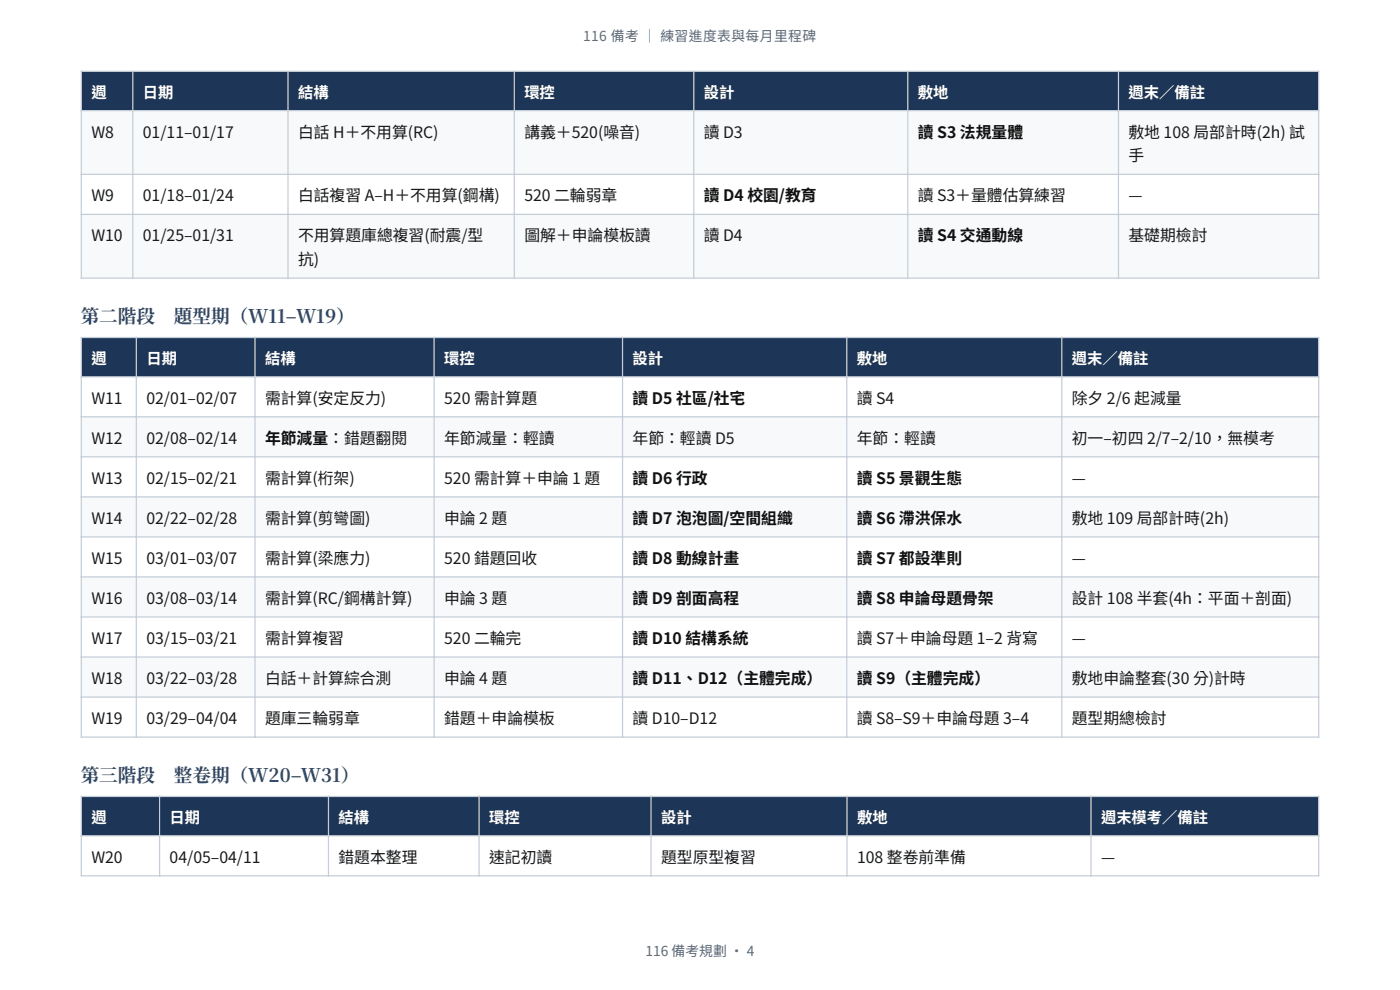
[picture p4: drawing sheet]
<svg xmlns="http://www.w3.org/2000/svg" width="297mm" height="210mm" viewBox="0 0 297 210" stroke-linecap="round" stroke-linejoin="round" font-family="sans-serif">
<defs><g id="words">
<g font-size="4" fill="#2c4a6e">
<text x="17.1" y="68.5">第二階段　題型期（W11–W19）</text>
<text x="17.1" y="165.9">第三階段　整卷期（W20–W31）</text>
</g>
<g font-size="3.4" fill="#1a1a1a">
<text x="19.4" y="29.2">W8</text>
<text x="30.3" y="29.2">01/11–01/17</text>
<text x="63.2" y="29.2">白話 H＋不用算(RC)</text>
<text x="111.2" y="29.2">講義＋520(噪音)</text>
<text x="149.3" y="29.2">讀 D3</text>
<text x="239.4" y="29.2">敷地 108 局部計時(2h) 試</text>
<text x="239.4" y="34.2">手</text>
<text x="19.4" y="42.7">W9</text>
<text x="30.3" y="42.7">01/18–01/24</text>
<text x="63.2" y="42.7">白話複習 A–H＋不用算(鋼構)</text>
<text x="111.2" y="42.7">520 二輪弱章</text>
<text x="194.7" y="42.7">讀 S3＋量體估算練習</text>
<text x="239.4" y="42.7">—</text>
<text x="19.4" y="51.2">W10</text>
<text x="30.3" y="51.2">01/25–01/31</text>
<text x="63.2" y="51.2">不用算題庫總複習(耐震/型</text>
<text x="111.2" y="51.2">圖解＋申論模板讀</text>
<text x="149.3" y="51.2">讀 D4</text>
<text x="239.4" y="51.2">基礎期檢討</text>
<text x="63.2" y="56.2">抗)</text>
<text x="19.4" y="85.6">W11</text>
<text x="31.1" y="85.6">02/01–02/07</text>
<text x="56.2" y="85.6">需計算(安定反力)</text>
<text x="94.2" y="85.6">520 需計算題</text>
<text x="181.8" y="85.6">讀 S4</text>
<text x="227.4" y="85.6">除夕 2/6 起減量</text>
<text x="19.4" y="94.1">W12</text>
<text x="31.1" y="94.1">02/08–02/14</text>
<text x="94.2" y="94.1">年節減量：輕讀</text>
<text x="134.2" y="94.1">年節：輕讀 D5</text>
<text x="181.8" y="94.1">年節：輕讀</text>
<text x="227.4" y="94.1">初一–初四 2/7–2/10，無模考</text>
<text x="19.4" y="102.6">W13</text>
<text x="31.1" y="102.6">02/15–02/21</text>
<text x="56.2" y="102.6">需計算(桁架)</text>
<text x="94.2" y="102.6">520 需計算＋申論 1 題</text>
<text x="227.4" y="102.6">—</text>
<text x="19.4" y="111.1">W14</text>
<text x="31.1" y="111.1">02/22–02/28</text>
<text x="56.2" y="111.1">需計算(剪彎圖)</text>
<text x="94.2" y="111.1">申論 2 題</text>
<text x="227.4" y="111.1">敷地 109 局部計時(2h)</text>
<text x="19.4" y="119.6">W15</text>
<text x="31.1" y="119.6">03/01–03/07</text>
<text x="56.2" y="119.6">需計算(梁應力)</text>
<text x="94.2" y="119.6">520 錯題回收</text>
<text x="227.4" y="119.6">—</text>
<text x="19.4" y="128.1">W16</text>
<text x="31.1" y="128.1">03/08–03/14</text>
<text x="56.2" y="128.1">需計算(RC/鋼構計算)</text>
<text x="94.2" y="128.1">申論 3 題</text>
<text x="227.4" y="128.1">設計 108 半套(4h：平面＋剖面)</text>
<text x="19.4" y="136.6">W17</text>
<text x="31.1" y="136.6">03/15–03/21</text>
<text x="56.2" y="136.6">需計算複習</text>
<text x="94.2" y="136.6">520 二輪完</text>
<text x="181.8" y="136.6">讀 S7＋申論母題 1–2 背寫</text>
<text x="227.4" y="136.6">—</text>
<text x="19.4" y="145.1">W18</text>
<text x="31.1" y="145.1">03/22–03/28</text>
<text x="56.2" y="145.1">白話＋計算綜合測</text>
<text x="94.2" y="145.1">申論 4 題</text>
<text x="227.4" y="145.1">敷地申論整套(30 分)計時</text>
<text x="19.4" y="153.6">W19</text>
<text x="31.1" y="153.6">03/29–04/04</text>
<text x="56.2" y="153.6">題庫三輪弱章</text>
<text x="94.2" y="153.6">錯題＋申論模板</text>
<text x="134.2" y="153.6">讀 D10–D12</text>
<text x="181.8" y="153.6">讀 S8–S9＋申論母題 3–4</text>
<text x="227.4" y="153.6">題型期總檢討</text>
<text x="19.4" y="183">W20</text>
<text x="36" y="183">04/05–04/11</text>
<text x="71.8" y="183">錯題本整理</text>
<text x="103.8" y="183">速記初讀</text>
<text x="140.2" y="183">題型原型複習</text>
<text x="181.8" y="183">108 整卷前準備</text>
<text x="233.6" y="183">—</text>
</g>
<g font-size="3.4" fill="#111">
<text x="194.7" y="29.2">讀 S3 法規量體</text>
<text x="149.3" y="42.7">讀 D4 校園/教育</text>
<text x="194.7" y="51.2">讀 S4 交通動線</text>
<text x="134.2" y="85.6">讀 D5 社區/社宅</text>
<text x="56.2" y="94.1">年節減量：錯題翻閱</text>
<text x="134.2" y="102.6">讀 D6 行政</text>
<text x="181.8" y="102.6">讀 S5 景觀生態</text>
<text x="134.2" y="111.1">讀 D7 泡泡圖/空間組織</text>
<text x="181.8" y="111.1">讀 S6 滯洪保水</text>
<text x="134.2" y="119.6">讀 D8 動線計畫</text>
<text x="181.8" y="119.6">讀 S7 都設準則</text>
<text x="134.2" y="128.1">讀 D9 剖面高程</text>
<text x="181.8" y="128.1">讀 S8 申論母題骨架</text>
<text x="134.2" y="136.6">讀 D10 結構系統</text>
<text x="134.2" y="145.1">讀 D11、D12（主體完成）</text>
<text x="181.8" y="145.1">讀 S9（主體完成）</text>
</g>
<g font-size="3.2" fill="#fff">
<text x="19.4" y="20.7">週</text>
<text x="30.3" y="20.7">日期</text>
<text x="63.2" y="20.7">結構</text>
<text x="111.2" y="20.7">環控</text>
<text x="149.3" y="20.7">設計</text>
<text x="194.7" y="20.7">敷地</text>
<text x="239.4" y="20.7">週末／備註</text>
<text x="19.4" y="77.2">週</text>
<text x="31.1" y="77.2">日期</text>
<text x="56.2" y="77.2">結構</text>
<text x="94.2" y="77.2">環控</text>
<text x="134.2" y="77.2">設計</text>
<text x="181.8" y="77.2">敷地</text>
<text x="227.4" y="77.2">週末／備註</text>
<text x="19.4" y="174.5">週</text>
<text x="36" y="174.5">日期</text>
<text x="71.8" y="174.5">結構</text>
<text x="103.8" y="174.5">環控</text>
<text x="140.2" y="174.5">設計</text>
<text x="181.8" y="174.5">敷地</text>
<text x="233.6" y="174.5">週末模考／備註</text>
</g>
<g font-size="2.9" fill="#5a6a7a">
<text x="123.7" y="8.8">116 備考 ｜ 練習進度表與每月里程碑</text>
<text x="136.9" y="202.8">116 備考規劃 · 4</text>
</g>
</g></defs>
<g fill="#1d3557">
<path d="M17.2 15.1h11v8.4h-11z"/>
<path d="M28.2 15.1h32.9v8.4h-32.9z"/>
<path d="M61.1 15.1h48v8.4h-48z"/>
<path d="M109.1 15.1h38.1v8.4h-38.1z"/>
<path d="M147.2 15.1h45.4v8.4h-45.4z"/>
<path d="M192.6 15.1h44.7v8.4h-44.7z"/>
<path d="M237.3 15.1h42.5v8.4h-42.5z"/>
</g>
<g fill="#f7f9fb">
<path d="M17.2 23.5h11v13.5h-11z"/>
<path d="M28.2 23.5h32.9v13.5h-32.9z"/>
<path d="M61.1 23.5h48v13.5h-48z"/>
<path d="M109.1 23.5h38.1v13.5h-38.1z"/>
<path d="M147.2 23.5h45.4v13.5h-45.4z"/>
<path d="M192.6 23.5h44.7v13.5h-44.7z"/>
<path d="M237.3 23.5h42.5v13.5h-42.5z"/>
<path d="M17.2 45.5h11v13.5h-11z"/>
<path d="M28.2 45.5h32.9v13.5h-32.9z"/>
<path d="M61.1 45.5h48v13.5h-48z"/>
<path d="M109.1 45.5h38.1v13.5h-38.1z"/>
<path d="M147.2 45.5h45.4v13.5h-45.4z"/>
<path d="M192.6 45.5h44.7v13.5h-44.7z"/>
<path d="M237.3 45.5h42.5v13.5h-42.5z"/>
</g>
<g fill="none" stroke="#c5ced8" stroke-width=".26">
<path d="M17.1 15.1h262.8M17.2 15v44.1M28.2 15v44.1M61.1 15v44.1M109.1 15v44.1M147.2 15v44.1M192.6 15v44.1M237.3 15v44.1M279.8 15v44.1M17.1 23.5h262.8M17.1 37h262.8M17.1 45.5h262.8"/>
<path d="M17.1 59h262.8"/>
</g>
<g fill="#1d3557">
<path d="M17.2 71.6h11.7v8.3h-11.7z"/>
<path d="M28.9 71.6h25.2v8.3h-25.2z"/>
<path d="M54.1 71.6h38v8.3h-38z"/>
<path d="M92.1 71.6h40v8.3h-40z"/>
<path d="M132.1 71.6h47.5v8.3h-47.5z"/>
<path d="M179.6 71.6h45.7v8.3h-45.7z"/>
<path d="M225.3 71.6h54.5v8.3h-54.5z"/>
</g>
<g fill="#f7f9fb">
<path d="M17.2 88.4h11.7v8.5h-11.7z"/>
<path d="M28.9 88.4h25.2v8.5h-25.2z"/>
<path d="M54.1 88.4h38v8.5h-38z"/>
<path d="M92.1 88.4h40v8.5h-40z"/>
<path d="M132.1 88.4h47.5v8.5h-47.5z"/>
<path d="M179.6 88.4h45.7v8.5h-45.7z"/>
<path d="M225.3 88.4h54.5v8.5h-54.5z"/>
<path d="M17.2 105.4h11.7v8.5h-11.7z"/>
<path d="M28.9 105.4h25.2v8.5h-25.2z"/>
<path d="M54.1 105.4h38v8.5h-38z"/>
<path d="M92.1 105.4h40v8.5h-40z"/>
<path d="M132.1 105.4h47.5v8.5h-47.5z"/>
<path d="M179.6 105.4h45.7v8.5h-45.7z"/>
<path d="M225.3 105.4h54.5v8.5h-54.5z"/>
<path d="M17.2 122.4h11.7v8.5h-11.7z"/>
<path d="M28.9 122.4h25.2v8.5h-25.2z"/>
<path d="M54.1 122.4h38v8.5h-38z"/>
<path d="M92.1 122.4h40v8.5h-40z"/>
<path d="M132.1 122.4h47.5v8.5h-47.5z"/>
<path d="M179.6 122.4h45.7v8.5h-45.7z"/>
<path d="M225.3 122.4h54.5v8.5h-54.5z"/>
<path d="M17.2 139.4h11.7v8.5h-11.7z"/>
<path d="M28.9 139.4h25.2v8.5h-25.2z"/>
<path d="M54.1 139.4h38v8.5h-38z"/>
<path d="M92.1 139.4h40v8.5h-40z"/>
<path d="M132.1 139.4h47.5v8.5h-47.5z"/>
<path d="M179.6 139.4h45.7v8.5h-45.7z"/>
<path d="M225.3 139.4h54.5v8.5h-54.5z"/>
</g>
<g fill="none" stroke="#c5ced8" stroke-width=".26">
<path d="M17.1 71.6h262.8M17.1 79.9h262.8M17.2 71.5v85M28.9 71.5v85M54.1 71.5v85M92.1 71.5v85M132.1 71.5v85M179.6 71.5v85M225.3 71.5v85M279.8 71.5v85M17.1 88.4h262.8M17.1 96.9h262.8"/>
<path d="M17.1 105.4h262.8M17.1 113.9h262.8M17.1 122.4h262.8M17.1 130.9h262.8M17.1 139.4h262.8M17.1 147.9h262.8M17.1 156.4h262.8"/>
</g>
<g fill="#1d3557">
<path d="M17.2 168.9h16.7v8.4h-16.7z"/>
<path d="M33.9 168.9h35.8v8.4h-35.8z"/>
<path d="M69.7 168.9h31.9v8.4h-31.9z"/>
<path d="M101.6 168.9h36.5v8.4h-36.5z"/>
<path d="M138.1 168.9h41.6v8.4h-41.6z"/>
<path d="M179.7 168.9h51.7v8.4h-51.7z"/>
<path d="M231.4 168.9h48.4v8.4h-48.4z"/>
</g>
<path d="M17.1 168.9h262.8M17.1 177.3h262.8M17.2 168.8v17.1M33.9 168.8v17.1M69.7 168.8v17.1M101.6 168.8v17.1M138.1 168.8v17.1M179.7 168.8v17.1M231.4 168.8v17.1M279.8 168.8v17.1M17.1 185.8h262.8" fill="none" stroke="#c5ced8" stroke-width=".26"/>
<use href="#words"/>
</svg>
